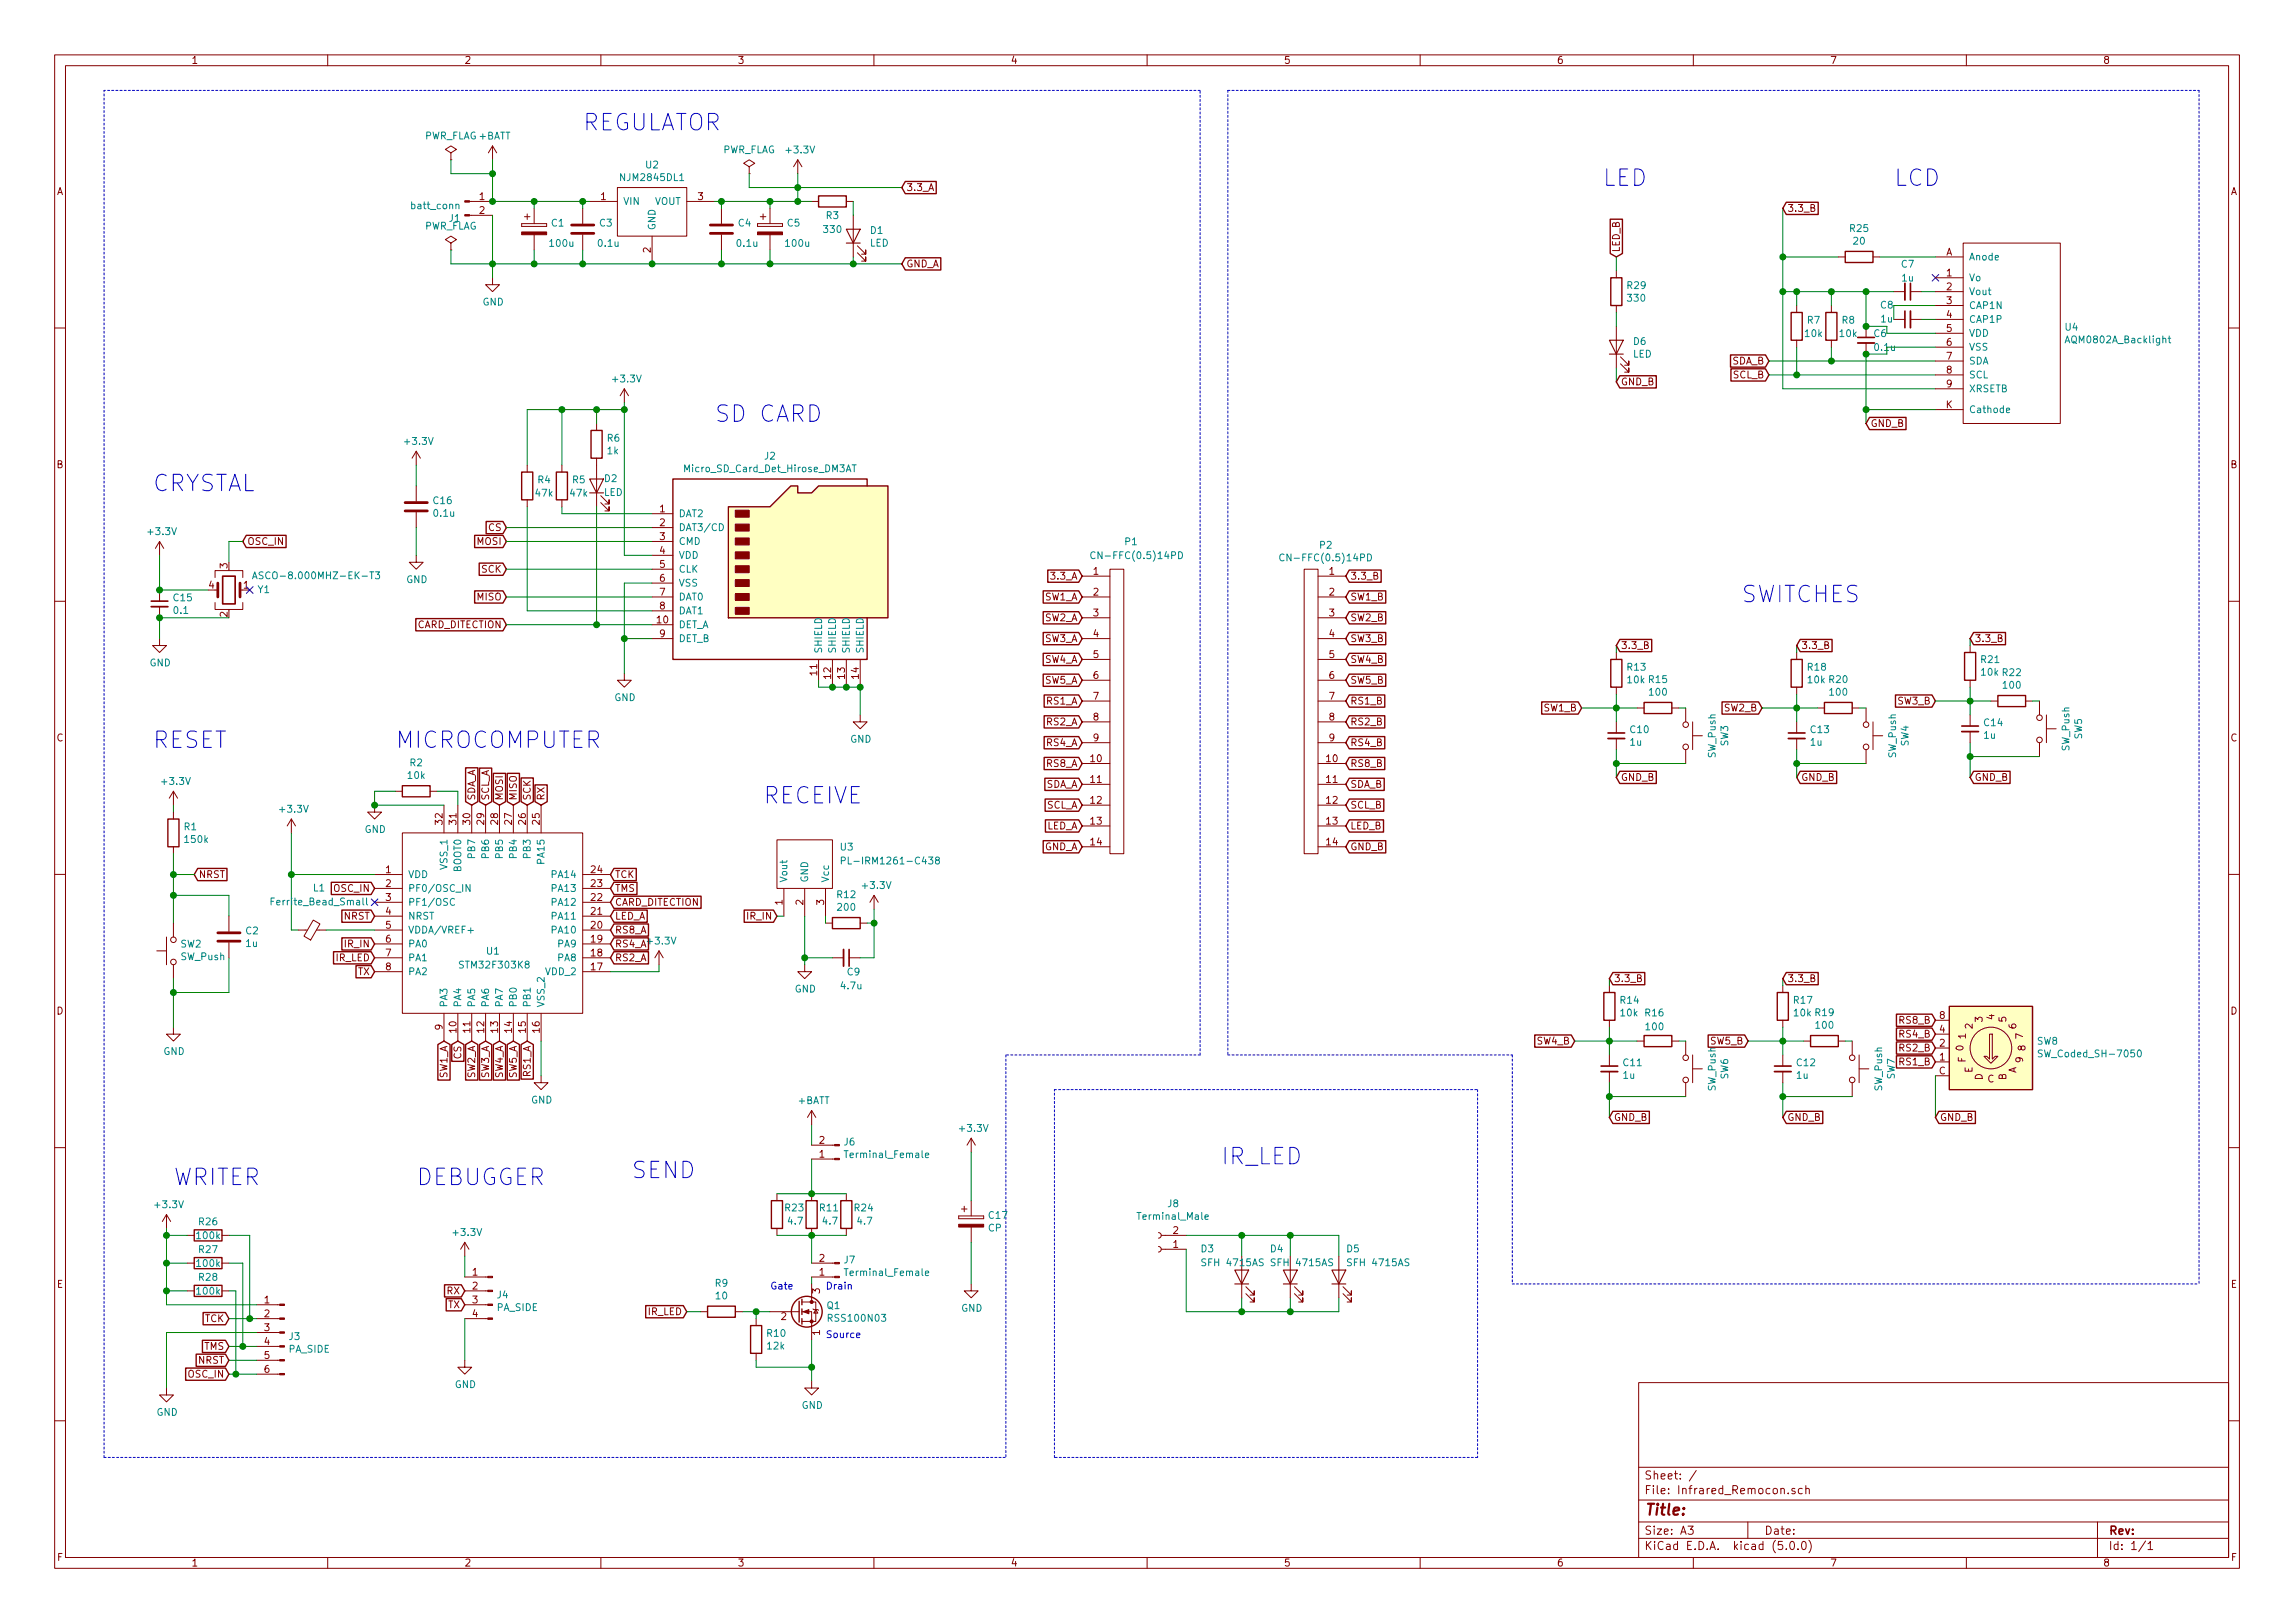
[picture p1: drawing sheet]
<svg xmlns="http://www.w3.org/2000/svg" width="420mm" height="297mm" viewBox="0 0 420 297" stroke-linecap="round" stroke-linejoin="round" font-family="sans-serif">
<defs><g id="words">
<g font-size="4.2" fill="#0000c2">
<text x="106.7" y="23.9">REGULATOR</text>
<text x="293.4" y="34.1">LED</text>
<text x="346.7" y="34.1">LCD</text>
<text x="130.8" y="77.3">SD CARD</text>
<text x="27.9" y="90">CRYSTAL</text>
<text x="318.8" y="110.3">SWITCHES</text>
<text x="27.9" y="136.9">RESET</text>
<text x="72.4" y="136.9">MICROCOMPUTER</text>
<text x="139.7" y="147.1">RECEIVE</text>
<text x="115.6" y="215.7">SEND</text>
<text x="223.5" y="213.1">IR_LED</text>
<text x="31.7" y="217">WRITER</text>
<text x="76.2" y="217">DEBUGGER</text>
</g>
<text font-size="2.8" fill="#840000" x="301" y="277.3">Title:</text>
<g font-size="2.1" fill="#840000">
<text x="301" y="273.5">File: Infrared_Remocon.sch</text>
<text x="301" y="270.8">Sheet: /</text>
<text x="301" y="280.9">Size: A3</text>
<text x="323" y="280.9">Date:</text>
<text x="386" y="280.9">Rev:</text>
<text x="301" y="283.7">KiCad E.D.A. kicad (5.0.0)</text>
<text x="386" y="283.7">Id: 1/1</text>
</g>
<g font-size="1.8" fill="#840000">
<text x="35" y="11.7">1</text>
<text x="85" y="11.7">2</text>
<text x="135" y="11.7">3</text>
<text x="185" y="11.7">4</text>
<text x="235" y="11.7">5</text>
<text x="285" y="11.7">6</text>
<text x="335" y="11.7">7</text>
<text x="385" y="11.7">8</text>
<text x="10.4" y="35.7">A</text>
<text x="165.9" y="35">3.3_A</text>
<text x="408.4" y="35.7">A</text>
<text x="87.8" y="36.6">1</text>
<text x="87.8" y="39.2">2</text>
<text x="110" y="36.6">1</text>
<text x="127.8" y="36.6">3</text>
<text x="327.2" y="38.8">3.3_B</text>
<text x="119.1" y="46.2" transform="rotate(-90 119.1 46.2)">2</text>
<text x="296.5" y="46.2" transform="rotate(-90 296.5 46.2)">LED_B</text>
<text x="356.2" y="46.8">A</text>
<text x="165.9" y="48.9">GND_A</text>
<text x="356.4" y="50.6">1</text>
<text x="356.4" y="53.1">2</text>
<text x="356.4" y="55.7">3</text>
<text x="356.4" y="58.2">4</text>
<text x="356.4" y="60.7">5</text>
<text x="356.4" y="63.3">6</text>
<text x="356.4" y="65.8">7</text>
<text x="296.7" y="70.5">GND_B</text>
<text x="317.1" y="66.7">SDA_B</text>
<text x="317.3" y="69.3">SCL_B</text>
<text x="356.4" y="68.4">8</text>
<text x="356.4" y="70.9">9</text>
<text x="356.2" y="74.7">K</text>
<text x="342.4" y="78.1">GND_B</text>
<text x="10.4" y="85.7">B</text>
<text x="408.4" y="85.7">B</text>
<text x="120.8" y="93.8">1</text>
<text x="45.2" y="99.7">OSC_IN</text>
<text x="87.4" y="99.7">MOSI</text>
<text x="89.5" y="97.2">CS</text>
<text x="120.8" y="96.3">2</text>
<text x="120.8" y="98.8">3</text>
<text x="120.8" y="101.4">4</text>
<text x="38.3" y="107.7">4</text>
<text x="41.7" y="104" transform="rotate(-90 41.7 104)">3</text>
<text x="44.6" y="107.7">1</text>
<text x="88.2" y="104.8">SCK</text>
<text x="120.8" y="103.9">5</text>
<text x="120.8" y="106.5">6</text>
<text x="192.6" y="106.1">3.3_A</text>
<text x="200.2" y="105.2">1</text>
<text x="243.4" y="105.2">1</text>
<text x="247.2" y="106.1">3.3_B</text>
<text x="41.7" y="112.9" transform="rotate(-90 41.7 112.9)">2</text>
<text x="87.4" y="109.9">MISO</text>
<text x="120.8" y="109">7</text>
<text x="120.8" y="111.5">8</text>
<text x="191.2" y="109.9">SW1_A</text>
<text x="191.2" y="113.7">SW2_A</text>
<text x="200.2" y="109">2</text>
<text x="200.2" y="112.8">3</text>
<text x="243.4" y="109">2</text>
<text x="243.4" y="112.8">3</text>
<text x="247.2" y="109.9">SW1_B</text>
<text x="247.2" y="113.7">SW2_B</text>
<text x="76.3" y="115">CARD_DITECTION</text>
<text x="120.3" y="114.1">10</text>
<text x="120.8" y="116.6">9</text>
<text x="191.2" y="117.5">SW3_A</text>
<text x="200.2" y="116.6">4</text>
<text x="243.4" y="116.6">4</text>
<text x="247.2" y="117.5">SW3_B</text>
<text x="296.7" y="118.8">3.3_B</text>
<text x="329.7" y="118.8">3.3_B</text>
<text x="361.5" y="117.5">3.3_B</text>
<text x="149.6" y="123.6" transform="rotate(-90 149.6 123.6)">11</text>
<text x="152.1" y="124.2" transform="rotate(-90 152.1 124.2)">12</text>
<text x="154.7" y="124.2" transform="rotate(-90 154.7 124.2)">13</text>
<text x="157.2" y="124.2" transform="rotate(-90 157.2 124.2)">14</text>
<text x="191.2" y="121.3">SW4_A</text>
<text x="191.2" y="125.1">SW5_A</text>
<text x="200.2" y="120.4">5</text>
<text x="200.2" y="124.2">6</text>
<text x="243.4" y="120.4">5</text>
<text x="243.4" y="124.2">6</text>
<text x="247.2" y="121.3">SW4_B</text>
<text x="247.2" y="125.1">SW5_B</text>
<text x="191.6" y="128.9">RS1_A</text>
<text x="200.2" y="128.1">7</text>
<text x="200.2" y="131.9">8</text>
<text x="243.4" y="128.1">7</text>
<text x="243.4" y="131.9">8</text>
<text x="247.2" y="128.9">RS1_B</text>
<text x="282.7" y="130.2">SW1_B</text>
<text x="315.7" y="130.2">SW2_B</text>
<text x="347.4" y="128.9">SW3_B</text>
<text x="10.4" y="135.7">C</text>
<text x="191.6" y="132.8">RS2_A</text>
<text x="191.6" y="136.6">RS4_A</text>
<text x="200.2" y="135.7">9</text>
<text x="243.4" y="135.7">9</text>
<text x="247.2" y="132.8">RS2_B</text>
<text x="247.2" y="136.6">RS4_B</text>
<text x="408.4" y="135.7">C</text>
<text x="191.6" y="140.4">RS8_A</text>
<text x="199.7" y="139.5">10</text>
<text x="199.7" y="143.3">11</text>
<text x="242.9" y="139.5">10</text>
<text x="242.9" y="143.3">11</text>
<text x="247.2" y="140.4">RS8_B</text>
<text x="296.7" y="142.9">GND_B</text>
<text x="329.7" y="142.9">GND_B</text>
<text x="361.5" y="142.9">GND_B</text>
<text x="87" y="146.6" transform="rotate(-90 87 146.6)">SDA_A</text>
<text x="89.5" y="146.6" transform="rotate(-90 89.5 146.6)">SCL_A</text>
<text x="92.1" y="146.6" transform="rotate(-90 92.1 146.6)">MOSI</text>
<text x="94.6" y="146.6" transform="rotate(-90 94.6 146.6)">MISO</text>
<text x="97.2" y="146.6" transform="rotate(-90 97.2 146.6)">SCK</text>
<text x="99.7" y="146.6" transform="rotate(-90 99.7 146.6)">RX</text>
<text x="191.3" y="144.2">SDA_A</text>
<text x="191.5" y="148">SCL_A</text>
<text x="199.7" y="147.1">12</text>
<text x="242.9" y="147.1">12</text>
<text x="247.2" y="144.2">SDA_B</text>
<text x="247.2" y="148">SCL_B</text>
<text x="81" y="150.9" transform="rotate(-90 81 150.9)">32</text>
<text x="83.6" y="150.9" transform="rotate(-90 83.6 150.9)">31</text>
<text x="86.1" y="150.9" transform="rotate(-90 86.1 150.9)">30</text>
<text x="88.6" y="150.9" transform="rotate(-90 88.6 150.9)">29</text>
<text x="91.2" y="150.9" transform="rotate(-90 91.2 150.9)">28</text>
<text x="93.7" y="150.9" transform="rotate(-90 93.7 150.9)">27</text>
<text x="96.3" y="150.9" transform="rotate(-90 96.3 150.9)">26</text>
<text x="98.8" y="150.9" transform="rotate(-90 98.8 150.9)">25</text>
<text x="191.1" y="155.6">GND_A</text>
<text x="191.5" y="151.8">LED_A</text>
<text x="199.7" y="150.9">13</text>
<text x="199.7" y="154.7">14</text>
<text x="242.9" y="150.9">13</text>
<text x="242.9" y="154.7">14</text>
<text x="247.2" y="151.8">LED_B</text>
<text x="247.2" y="155.6">GND_B</text>
<text x="36.3" y="160.7">NRST</text>
<text x="70.6" y="159.8">1</text>
<text x="108.3" y="159.8">24</text>
<text x="112.5" y="160.7">TCK</text>
<text x="61.2" y="163.2">OSC_IN</text>
<text x="70.6" y="162.3">2</text>
<text x="70.6" y="164.9">3</text>
<text x="70.6" y="167.4">4</text>
<text x="108.3" y="167.4">21</text>
<text x="108.3" y="164.9">22</text>
<text x="108.3" y="162.3">23</text>
<text x="112.5" y="163.2">TMS</text>
<text x="112.5" y="165.8">CARD_DITECTION</text>
<text x="143.3" y="165.6" transform="rotate(-90 143.3 165.6)">1</text>
<text x="147.1" y="165.6" transform="rotate(-90 147.1 165.6)">2</text>
<text x="150.9" y="165.6" transform="rotate(-90 150.9 165.6)">3</text>
<text x="63" y="168.3">NRST</text>
<text x="63.3" y="173.4">IR_IN</text>
<text x="70.6" y="170">5</text>
<text x="70.6" y="172.5">6</text>
<text x="108.3" y="172.5">19</text>
<text x="108.3" y="170">20</text>
<text x="112.5" y="173.4">RS4_A</text>
<text x="112.5" y="170.9">RS8_A</text>
<text x="112.5" y="168.3">LED_A</text>
<text x="136.9" y="168.3">IR_IN</text>
<text x="61.5" y="175.9">IR_LED</text>
<text x="65.5" y="178.5">TX</text>
<text x="70.6" y="175">7</text>
<text x="70.6" y="177.6">8</text>
<text x="108.3" y="177.6">17</text>
<text x="108.3" y="175">18</text>
<text x="112.5" y="175.9">RS2_A</text>
<text x="295.4" y="179.7">3.3_B</text>
<text x="327.2" y="179.7">3.3_B</text>
<text x="10.4" y="185.7">D</text>
<text x="408.4" y="185.7">D</text>
<text x="81" y="188.5" transform="rotate(-90 81 188.5)">9</text>
<text x="83.6" y="189" transform="rotate(-90 83.6 189)">10</text>
<text x="86.1" y="189" transform="rotate(-90 86.1 189)">11</text>
<text x="88.6" y="189" transform="rotate(-90 88.6 189)">12</text>
<text x="91.2" y="189" transform="rotate(-90 91.2 189)">13</text>
<text x="93.7" y="189" transform="rotate(-90 93.7 189)">14</text>
<text x="96.3" y="189" transform="rotate(-90 96.3 189)">15</text>
<text x="98.8" y="189" transform="rotate(-90 98.8 189)">16</text>
<text x="281.4" y="191.2">SW4_B</text>
<text x="313.2" y="191.2">SW5_B</text>
<text x="347.9" y="189.9">RS4_B</text>
<text x="347.9" y="187.4">RS8_B</text>
<text x="355.1" y="191.6">2</text>
<text x="355.1" y="189">4</text>
<text x="355.1" y="186.5">8</text>
<text x="359.9" y="190.1" transform="rotate(-90 359.9 190.1)">1</text>
<text x="361.1" y="188.3" transform="rotate(-90 361.1 188.3)">2</text>
<text x="363" y="187" transform="rotate(-90 363 187)">3</text>
<text x="365.1" y="186.6" transform="rotate(-90 365.1 186.6)">4</text>
<text x="367.3" y="187" transform="rotate(-90 367.3 187)">5</text>
<text x="369.1" y="188.3" transform="rotate(-90 369.1 188.3)">6</text>
<text x="370.4" y="190.1" transform="rotate(-90 370.4 190.1)">7</text>
<text x="81.9" y="197.4" transform="rotate(-90 81.9 197.4)">SW1_A</text>
<text x="84.5" y="193.8" transform="rotate(-90 84.5 193.8)">CS</text>
<text x="87" y="197.4" transform="rotate(-90 87 197.4)">SW2_A</text>
<text x="89.5" y="197.4" transform="rotate(-90 89.5 197.4)">SW3_A</text>
<text x="92.1" y="197.4" transform="rotate(-90 92.1 197.4)">SW4_A</text>
<text x="94.6" y="197.4" transform="rotate(-90 94.6 197.4)">SW5_A</text>
<text x="97.2" y="197" transform="rotate(-90 97.2 197)">RS1_A</text>
<text x="347.9" y="195">RS1_B</text>
<text x="347.9" y="192.4">RS2_B</text>
<text x="355" y="196.6">C</text>
<text x="355.1" y="194.1">1</text>
<text x="359.9" y="194.5" transform="rotate(-90 359.9 194.5)">F 0</text>
<text x="361.1" y="196.4" transform="rotate(-90 361.1 196.4)">E</text>
<text x="363" y="197.7" transform="rotate(-90 363 197.7)">D</text>
<text x="367.3" y="197.7" transform="rotate(-90 367.3 197.7)">B</text>
<text x="369.1" y="196.5" transform="rotate(-90 369.1 196.5)">A</text>
<text x="370.4" y="194.4" transform="rotate(-90 370.4 194.4)">9</text>
<text x="370.8" y="192.3" transform="rotate(-90 370.8 192.3)">8</text>
<text x="363.9" y="198.1">C</text>
<text x="150" y="209.3">2</text>
<text x="295.4" y="205.1">GND_B</text>
<text x="327.2" y="205.1">GND_B</text>
<text x="355.1" y="205.1">GND_B</text>
<text x="150" y="211.9">1</text>
<text x="214.8" y="225.8">2</text>
<text x="86.5" y="233.5">1</text>
<text x="150" y="233.5">1</text>
<text x="150" y="230.9">2</text>
<text x="214.8" y="228.4">1</text>
<text x="10.4" y="235.7">E</text>
<text x="48.4" y="238.5">1</text>
<text x="81.8" y="236.9">RX</text>
<text x="82" y="239.4">TX</text>
<text x="86.5" y="236">2</text>
<text x="86.5" y="238.5">3</text>
<text x="150.1" y="236.7" transform="rotate(-90 150.1 236.7)">3</text>
<text x="408.4" y="235.7">E</text>
<text x="37.5" y="242">TCK</text>
<text x="48.4" y="241.1">2</text>
<text x="48.4" y="243.6">3</text>
<text x="86.5" y="241.1">4</text>
<text x="118.6" y="240.7">IR_LED</text>
<text x="143" y="241.6">2</text>
<text x="150.1" y="244.4" transform="rotate(-90 150.1 244.4)">1</text>
<text x="36.3" y="249.6">NRST</text>
<text x="37.4" y="247.1">TMS</text>
<text x="48.4" y="246.2">4</text>
<text x="48.4" y="248.7">5</text>
<text x="48.4" y="251.2">6</text>
<text x="34.5" y="252.1">OSC_IN</text>
<text x="10.5" y="285.7">F</text>
<text x="35" y="286.7">1</text>
<text x="85" y="286.7">2</text>
<text x="135" y="286.7">3</text>
<text x="185" y="286.7">4</text>
<text x="235" y="286.7">5</text>
<text x="285" y="286.7">6</text>
<text x="335" y="286.7">7</text>
<text x="385" y="286.7">8</text>
<text x="408.5" y="285.7">F</text>
</g>
<g font-size="1.8" fill="#008484">
<text x="77.6" y="25.5">PWR_FLAG +BATT</text>
<text x="132.2" y="28.1">PWR_FLAG</text>
<text x="144.1" y="28.1">+3.3V</text>
<text x="113.9" y="33.1">NJM2845DL1</text>
<text x="118.3" y="30.8">U2</text>
<text x="75.5" y="38.3">batt_conn</text>
<text x="82.3" y="40.6">J1</text>
<text x="101" y="41.5">C1</text>
<text x="109.8" y="41.5">C3</text>
<text x="114" y="37.5">VIN</text>
<text x="119.8" y="37.5">VOUT</text>
<text x="135.2" y="41.5">C4</text>
<text x="144.2" y="41.5">C5</text>
<text x="151.3" y="40.1">R3</text>
<text x="77.6" y="42">PWR_FLAG</text>
<text x="100.8" y="45.2">100u</text>
<text x="109.6" y="45.2">0.1u</text>
<text x="120" y="42.2" transform="rotate(-90 120 42.2)">GND</text>
<text x="135" y="45.2">0.1u</text>
<text x="144" y="45.2">100u</text>
<text x="150.9" y="42.6">330</text>
<text x="159.2" y="45.1">LED</text>
<text x="159.4" y="42.8">D1</text>
<text x="338.7" y="42.5">R25</text>
<text x="339.4" y="44.8">20</text>
<text x="360.4" y="47.7">Anode</text>
<text x="298" y="52.9">R29</text>
<text x="348.1" y="49">C7</text>
<text x="348.2" y="51.5">1u</text>
<text x="360.4" y="51.5">Vo</text>
<text x="88.3" y="55.9">GND</text>
<text x="298.1" y="55.2">330</text>
<text x="330.9" y="59.2">R7</text>
<text x="337.3" y="59.2">R8</text>
<text x="344.3" y="56.5">C8</text>
<text x="344.4" y="59">1u</text>
<text x="360.4" y="54">Vout</text>
<text x="360.4" y="56.6">CAP1N</text>
<text x="360.4" y="59.1">CAP1P</text>
<text x="298.9" y="65.4">LED</text>
<text x="299.1" y="63.1">D6</text>
<text x="330.5" y="61.7">10k</text>
<text x="336.9" y="61.7">10k</text>
<text x="343.1" y="61.7">C6</text>
<text x="360.4" y="61.6">VDD</text>
<text x="360.4" y="64.2">VSS</text>
<text x="378.1" y="60.5">U4</text>
<text x="378.6" y="62.8">AQM0802A_Backlight</text>
<text x="112.3" y="70">+3.3V</text>
<text x="360.4" y="66.7">SDA</text>
<text x="360.4" y="69.3">SCL</text>
<text x="360.4" y="71.8">XRSETB</text>
<text x="360.4" y="75.6">Cathode</text>
<text x="74.2" y="81.4">+3.3V</text>
<text x="111.2" y="80.8">R6</text>
<text x="111.2" y="83.1">1k</text>
<text x="98.5" y="88.5">R4</text>
<text x="104.9" y="88.5">R5</text>
<text x="110.7" y="88.2">D2</text>
<text x="125.7" y="86.4">Micro_SD_Card_Det_Hirose_DM3AT</text>
<text x="140" y="84.1">J2</text>
<text x="79.4" y="92.3">C16</text>
<text x="79.5" y="94.6">0.1u</text>
<text x="98.1" y="90.9">47k</text>
<text x="104.5" y="90.9">47k</text>
<text x="110.5" y="90.8">LED</text>
<text x="124.2" y="94.7">DAT2</text>
<text x="27.3" y="97.9">+3.3V</text>
<text x="124.2" y="97.2">DAT3/CD</text>
<text x="124.2" y="99.7">CMD</text>
<text x="206" y="99.8">P1</text>
<text x="241.7" y="100.4">P2</text>
<text x="48.1" y="106">ASCO-8.000MHZ-EK-T3</text>
<text x="74.4" y="106.7">GND</text>
<text x="124.2" y="102.3">VDD</text>
<text x="124.2" y="104.8">CLK</text>
<text x="124.2" y="107.4">VSS</text>
<text x="200.8" y="102.3">CN-FFC(0.5)14PD</text>
<text x="235.4" y="102.7">CN-FFC(0.5)14PD</text>
<text x="31.8" y="110">C15</text>
<text x="31.9" y="112.4">0.1</text>
<text x="47.2" y="108.5">Y1</text>
<text x="124.2" y="109.9">DAT0</text>
<text x="124.2" y="112.4">DAT1</text>
<text x="124.2" y="115">DET_A</text>
<text x="124.2" y="117.5">DET_B</text>
<text x="150.5" y="119.7" transform="rotate(-90 150.5 119.7)">SHIELD</text>
<text x="153" y="119.7" transform="rotate(-90 153 119.7)">SHIELD</text>
<text x="155.6" y="119.7" transform="rotate(-90 155.6 119.7)">SHIELD</text>
<text x="158.1" y="119.7" transform="rotate(-90 158.1 119.7)">SHIELD</text>
<text x="27.4" y="122">GND</text>
<text x="298" y="122.7">R13</text>
<text x="298" y="125.1">10k R15</text>
<text x="331" y="122.7">R18</text>
<text x="331" y="125.1">10k R20</text>
<text x="362.7" y="121.3">R21</text>
<text x="362.8" y="123.7">10k R22</text>
<text x="112.5" y="128.3">GND</text>
<text x="302.1" y="127.3">100</text>
<text x="335.1" y="127.3">100</text>
<text x="366.8" y="126">100</text>
<text x="155.7" y="135.9">GND</text>
<text x="298.5" y="136.5">1u</text>
<text x="298.5" y="134.2">C10</text>
<text x="316.4" y="136.6" transform="rotate(-90 316.4 136.6)">SW3</text>
<text x="331.5" y="136.5">1u</text>
<text x="331.5" y="134.2">C13</text>
<text x="349.4" y="136.6" transform="rotate(-90 349.4 136.6)">SW4</text>
<text x="363.2" y="135.2">1u</text>
<text x="363.3" y="132.9">C14</text>
<text x="378.9" y="137.5" transform="rotate(-90 378.9 137.5)">SW_Push</text>
<text x="381.2" y="135.3" transform="rotate(-90 381.2 135.3)">SW5</text>
<text x="29.8" y="143.6">+3.3V</text>
<text x="74.7" y="142.6">10k</text>
<text x="75.1" y="140.2">R2</text>
<text x="314.1" y="138.7" transform="rotate(-90 314.1 138.7)">SW_Push</text>
<text x="347.1" y="138.7" transform="rotate(-90 347.1 138.7)">SW_Push</text>
<text x="51.4" y="148.7">+3.3V</text>
<text x="33.7" y="152">R1</text>
<text x="34" y="154.3">150k</text>
<text x="66.8" y="152.4">GND</text>
<text x="153.9" y="155.7">U3</text>
<text x="74.7" y="160.7">VDD</text>
<text x="81.9" y="159" transform="rotate(-90 81.9 159)">VSS_1</text>
<text x="84.5" y="159.5" transform="rotate(-90 84.5 159.5)">BOOT0</text>
<text x="87" y="156.9" transform="rotate(-90 87 156.9)">PB7</text>
<text x="89.5" y="156.9" transform="rotate(-90 89.5 156.9)">PB6</text>
<text x="92.1" y="156.9" transform="rotate(-90 92.1 156.9)">PB5</text>
<text x="94.6" y="156.9" transform="rotate(-90 94.6 156.9)">PB4</text>
<text x="97.2" y="156.9" transform="rotate(-90 97.2 156.9)">PB3</text>
<text x="99.7" y="157.9" transform="rotate(-90 99.7 157.9)">PA15</text>
<text x="101.2" y="160.7">PA14</text>
<text x="144.1" y="161.6" transform="rotate(-90 144.1 161.6)">Vout</text>
<text x="148" y="161.6" transform="rotate(-90 148 161.6)">GND</text>
<text x="151.8" y="161.6" transform="rotate(-90 151.8 161.6)">Vcc</text>
<text x="155.6" y="158.2">PL-IRM1261-C438</text>
<text x="50.2" y="165.7">Ferrite_Bead_Small</text>
<text x="57.4" y="163.2">L1</text>
<text x="74.7" y="163.2">PF0/OSC_IN</text>
<text x="74.7" y="165.8">PF1/OSC</text>
<text x="101.2" y="165.8">PA12</text>
<text x="101.2" y="163.2">PA13</text>
<text x="153.3" y="164.4">R12</text>
<text x="153.5" y="166.7">200</text>
<text x="158.1" y="162.7">+3.3V</text>
<text x="33.1" y="173.4">SW2</text>
<text x="45" y="171">C2</text>
<text x="45.1" y="173.3">1u</text>
<text x="74.7" y="168.3">NRST</text>
<text x="74.7" y="170.9">VDDA/VREF+</text>
<text x="74.7" y="173.4">PA0</text>
<text x="101.2" y="170.9">PA10</text>
<text x="101.2" y="168.3">PA11</text>
<text x="102.2" y="173.4">PA9</text>
<text x="118.7" y="172.9">+3.3V</text>
<text x="33.1" y="175.7">SW_Push</text>
<text x="74.7" y="175.9">PA1</text>
<text x="74.7" y="178.5">PA2</text>
<text x="84.5" y="177.3">STM32F303K8</text>
<text x="89.1" y="174.7">U1</text>
<text x="100" y="178.5">VDD_2</text>
<text x="102.2" y="175.9">PA8</text>
<text x="155.1" y="178.5">C9</text>
<text x="81.9" y="184.4" transform="rotate(-90 81.9 184.4)">PA3</text>
<text x="84.5" y="184.4" transform="rotate(-90 84.5 184.4)">PA4</text>
<text x="87" y="184.4" transform="rotate(-90 87 184.4)">PA5</text>
<text x="89.5" y="184.4" transform="rotate(-90 89.5 184.4)">PA6</text>
<text x="92.1" y="184.4" transform="rotate(-90 92.1 184.4)">PA7</text>
<text x="94.6" y="184.4" transform="rotate(-90 94.6 184.4)">PB0</text>
<text x="97.2" y="184.4" transform="rotate(-90 97.2 184.4)">PB1</text>
<text x="99.7" y="184.4" transform="rotate(-90 99.7 184.4)">VSS_2</text>
<text x="145.5" y="181.6">GND</text>
<text x="154.1" y="181.1">4.7u</text>
<text x="296.7" y="183.7">R14</text>
<text x="328.4" y="183.7">R17</text>
<text x="296.7" y="186">10k</text>
<text x="301.2" y="186">R16</text>
<text x="301.4" y="188.6">100</text>
<text x="328.5" y="186">10k R19</text>
<text x="332.5" y="188.3">100</text>
<text x="372.9" y="191.2">SW8</text>
<text x="29.9" y="193.1">GND</text>
<text x="297.2" y="197.4">1u</text>
<text x="297.3" y="195.1">C11</text>
<text x="316.4" y="197.5" transform="rotate(-90 316.4 197.5)">SW6</text>
<text x="329" y="197.4">1u</text>
<text x="329" y="195.1">C12</text>
<text x="346.9" y="197.5" transform="rotate(-90 346.9 197.5)">SW7</text>
<text x="374" y="193.5">SW_Coded_SH-7050</text>
<text x="97.2" y="202">GND</text>
<text x="146.1" y="202.1">+BATT</text>
<text x="314.1" y="199.7" transform="rotate(-90 314.1 199.7)">SW_Push</text>
<text x="344.6" y="199.7" transform="rotate(-90 344.6 199.7)">SW_Push</text>
<text x="154.6" y="209.6">J6</text>
<text x="175.8" y="207.1">+3.3V</text>
<text x="155.1" y="211.9">Terminal_Female</text>
<text x="28.5" y="221.1">+3.3V</text>
<text x="143.8" y="221.7">R23</text>
<text x="150.1" y="221.7">R11</text>
<text x="156.5" y="221.7">R24</text>
<text x="213.8" y="220.9">J8</text>
<text x="36.1" y="226.8">100k</text>
<text x="36.5" y="224.2">R26</text>
<text x="83.1" y="226.2">+3.3V</text>
<text x="144.4" y="224.1">4.7</text>
<text x="150.7" y="224.1">4.7</text>
<text x="157.1" y="224.1">4.7</text>
<text x="180.9" y="225.4">CP</text>
<text x="181.1" y="223.1">C17</text>
<text x="208.6" y="223.3">Terminal_Male</text>
<text x="36.1" y="231.9">100k</text>
<text x="36.5" y="229.3">R27</text>
<text x="154.6" y="231.2">J7</text>
<text x="155.1" y="233.5">Terminal_Female</text>
<text x="219.9" y="229.2">D3</text>
<text x="220.4" y="231.7">SFH 4715AS</text>
<text x="232.6" y="229.2">D4</text>
<text x="233.1" y="231.7">SFH 4715AS</text>
<text x="246.6" y="229.2">D5</text>
<text x="247.1" y="231.7">SFH 4715AS</text>
<text x="36.1" y="236.9">100k</text>
<text x="36.5" y="234.4">R28</text>
<text x="90.9" y="239.9">PA_SIDE</text>
<text x="91.1" y="237.6">J4</text>
<text x="131" y="235.5">R9</text>
<text x="131.1" y="237.8">10</text>
<text x="151.4" y="239.6">Q1</text>
<text x="53" y="245.2">J3</text>
<text x="140.5" y="244.7">R10</text>
<text x="152" y="241.9">RSS100N03</text>
<text x="176" y="240.1">GND</text>
<text x="52.8" y="247.6">PA_SIDE</text>
<text x="140.5" y="247">12k</text>
<text x="83.3" y="254">GND</text>
<text x="146.8" y="257.8">GND</text>
<text x="28.7" y="259.1">GND</text>
</g>
<text font-size="1.8" fill="#008400" x="343.3" y="64.2">0.1u</text>
<g font-size="1.8" fill="#0000c2">
<text x="141" y="236">Gate</text>
<text x="151.1" y="236">Drain</text>
<text x="151.1" y="244.9">Source</text>
</g>
</g></defs>
<g fill="none" stroke="#840000" stroke-width=".18">
<path d="M10 10h400v277h-400zM12 12h396v273.1h-396zM60 10v2M110 10v2M160 10v2M210 10v2M260 10v2M310 10v2M360 10v2M82.5 28l1.1-.7-1.1-.6-1 .6 1 .7v1.2M82.5 29.2h.1M86 36.9h4.2"/>
<path d="M86 39.4h4.2M90.2 26.7l-.8 1.3M90.2 26.7v2.5M90.2 26.7l.7 1.3M96 39.7h1M96.5 39.2v1M97.8 38.1v2.8M106.7 38.1v2.8M107.9 36.9h5.1M113 34.3h12.7v8.9h-12.7zM125.7 36.9h5.1M132.1 38.1v2.8"/>
<path d="M137.2 30.5l1-.6-1-.7-1.1 .7 1.1 .6v1.3M137.2 31.8h.1M139.2 39.7h1M139.7 39.2v1M141 38.1v2.8M146 29.2l-.7 1.3M146 29.2v2.6M146 29.2l.8 1.3M148.6 36.9h1.3M154.9 36.9h1.3M156.2 39.4v7.6M82.5 44.5l1.1-.6-1.1-.7-1 .7 1 .6v1.3"/>
<path d="M82.5 45.8h.1M90.2 50.8v1.3h1.2l-1.2 1.3-1.3-1.3h1.3M95.5 40.9v.5zM95.5 41.4h4.6zM95.5 40.9h4.6zM97.8 43v2.8M100.1 40.9v.5zM106.7 43v2.8M119.4 43.2v5.1M132.1 43v2.8M138.7 40.9v.5zM138.7 41.4h4.6z"/>
<path d="M138.7 40.9h4.6zM141 43v2.8M143.3 40.9v.5zM157 46.3l1.5 1.5v-.8v.8h-.8M157 45l1.5 1.5v-.7v.7h-.8M295.9 49.6v1.2M295.9 55.9v1.3M295.9 59.7v7.6M328.9 55.9v1.3M335.3 55.9v1.3M336.5 47h1.3M341.6 59.7v2.1"/>
<path d="M342.9 47h1.3M346.7 53.4h2M346.7 58.5h2M349.8 53.4h2M349.8 58.5h2M354.3 53.4h5.1M354.3 58.5h5.1M354.3 50.8h5.1M354.3 55.9h5.1M354.3 47h5.1M359.4 44.5h17.8v33h-17.8zM10 60h2"/>
<path d="M109.2 77.5v1.3M114.3 71.2l-.8 1.2M114.3 71.2v2.5M114.3 71.2l.8 1.2M296.7 66.6l1.5 1.5v-.8v.8h-.8M296.7 65.3l1.5 1.5v-.7v.7h-.8M328.9 62.3v1.2M335.3 62.3v1.2M341.6 62.8v2M354.3 61h5.1M354.3 63.5h5.1M354.3 66.1h5.1"/>
<path d="M354.3 68.6h5.1M354.3 71.2h5.1M354.3 75h5.1M408 60h2M29.2 99.1l-.8 1.3M29.2 99.1v2.5M29.2 99.1l.8 1.3M76.2 82.6l-.8 1.3M76.2 82.6v2.5M76.2 88.9v2.8M76.2 93.8v2.8M76.2 82.6l.8 1.3"/>
<path d="M96.5 85.1v1.3M96.5 91.5v1.2M102.9 85.1v1.3M102.9 91.5v1.2M109.2 83.9v8.8M110 92l1.5 1.5v-.8v.8h-.8M110 90.7l1.5 1.5v-.7v.7h-.8M119.4 94h3.8M119.4 96.6h3.8M119.4 99.1h3.8M10 110h2M29.2 116.9v1.2h1.3l-1.3 1.3-1.3-1.3h1.3"/>
<path d="M29.2 108v2M29.2 111v2.1M39.4 105.7v-1.3h5v1.3M39.4 110.3v1.2h5v-1.2M39.4 108h.5M43.9 108h.5M76.2 101.6v1.3h1.3l-1.3 1.3-1.3-1.3h1.3M119.4 114.3h3.8M119.4 101.6h3.8M119.4 104.2h3.8M119.4 106.7h3.8M119.4 109.3h3.8"/>
<path d="M119.4 111.8h3.8M119.4 116.9h3.8M198.1 109.3h5.1M198.1 116.9h5.1M198.1 105.4h5.1M198.1 113.1h5.1M203.2 104.2h2.5v52h-2.5zM238.8 104.2h2.5v52h-2.5zM241.3 109.3h5.1M241.3 116.9h5.1M241.3 105.4h5.1M241.3 113.1h5.1"/>
<path d="M295.9 119.4v1.3M328.9 119.4v1.3M360.7 118.1v1.3M408 110h2M114.3 123.2v1.3h1.3l-1.3 1.3-1.3-1.3h1.3M149.9 120.7v3.8M152.4 120.7v5.1M154.9 120.7v5.1M157.5 130.8v1.3h1.2l-1.2 1.3-1.3-1.3h1.3M157.5 120.7v5.1M198.1 128.3h5.1M198.1 139.7h5.1"/>
<path d="M198.1 120.7h5.1M198.1 124.5h5.1M198.1 132.1h5.1M198.1 135.9h5.1M241.3 128.3h5.1M241.3 139.7h5.1M241.3 120.7h5.1M241.3 124.5h5.1M241.3 132.1h5.1M241.3 135.9h5.1M295.9 125.8v1.2M295.9 132.1v2"/>
<path d="M295.9 135.2v2M299.7 129.6h1.3M306.1 129.6h1.2M308.6 129.6v2.5M308.6 137.2v2.5M309.9 134.7h1.8M309.9 132.1v5.1M328.9 125.8v1.2M328.9 132.1v2M328.9 135.2v2M332.7 129.6h1.3M339.1 129.6h1.3"/>
<path d="M341.6 129.6v2.5M341.6 137.2v2.5M342.9 134.7h1.8M342.9 132.1v5.1M360.7 124.5v1.3M360.7 130.8v2.1M360.7 133.9v2M364.5 128.3h1.3M370.8 128.3h1.3M373.4 128.3v2.5M373.4 135.9v2.6M374.6 133.4h1.8"/>
<path d="M374.6 130.8v5.1M31.7 144.8v2.6M31.7 148.6v1.3M31.7 155v1.2M31.7 144.8l-.7 1.3M31.7 144.8l.8 1.3M53.3 149.9l-.7 1.3M53.3 149.9v2.5M53.3 149.9l.8 1.3M68.6 147.4v1.2h1.2l-1.2 1.3-1.3-1.3h1.3M72.4 144.8h1.3M73.7 152.4h33v33.1h-33z"/>
<path d="M78.7 144.8h1.3M81.3 147.4v5M83.8 147.4v5M86.4 147.4v5M88.9 147.4v5M91.4 147.4v5M94 147.4v5M96.5 147.4v5M99.1 147.4v5M142.2 153.7h10.2v8.9h-10.2zM198.1 143.5h5.1M198.1 147.4h5.1"/>
<path d="M198.1 151.2h5.1M198.1 155h5.1M241.3 143.5h5.1M241.3 147.4h5.1M241.3 151.2h5.1M241.3 155h5.1M10 160h2M28.7 174h1.8M30.5 171.5v5.1M31.7 168.9v2.6M31.7 176.6v2.5M41.9 167.7v2.8"/>
<path d="M41.9 172.5v2.8M54.6 170.2h1.7M57.4 168.4l1.2 .7-1.7 2.9-1.2-.7zM57.9 170.2h1.8M68.6 160.1h5.1M68.6 177.8h5.1M68.6 175.3h5.1M68.6 172.8h5.1M68.6 162.6h5.1M68.6 170.2h5.1M68.6 167.7h5.1M68.6 165.1h5.1"/>
<path d="M106.7 160.1h5.1M106.7 177.8h5.1M106.7 175.3h5.1M106.7 172.8h5.1M106.7 162.6h5.1M106.7 170.2h5.1M106.7 167.7h5.1M106.7 165.1h5.1M120.6 174l-.7 1.3M120.6 174v2.6M120.6 174l.8 1.3M143.5 162.6v5.1"/>
<path d="M147.3 176.6v1.2h1.3l-1.3 1.3-1.3-1.3h1.3M147.3 162.6v5.1M151.1 162.6v5.1M151.1 168.9h1.3M152.4 175.3h2M155.4 175.3h2.1M157.5 168.9h1.2M160 163.9v2.5M160 163.9l-.7 1.2M160 163.9l.8 1.2M408 160h2M31.7 188v1.3h1.3l-1.3 1.2-1.2-1.2h1.2"/>
<path d="M81.3 185.5v5M83.8 185.5v5M86.4 185.5v5M88.9 185.5v5M91.4 185.5v5M94 185.5v5M96.5 185.5v5M99.1 196.9v1.3h1.2l-1.2 1.2-1.3-1.2h1.3M99.1 185.5v5M294.6 180.4v1.2M294.6 186.7v1.3M294.6 193.1v2"/>
<path d="M294.6 196.1v2.1M299.7 190.5h1.3M306.1 190.5h1.2M308.6 190.5v2.6M308.6 198.2v2.5M309.9 193.1v5.1M309.9 195.6h1.8M326.4 180.4v1.2M326.4 186.7v1.3M326.4 193.1v2M326.4 196.1v2.1M330.2 190.5h1.3"/>
<path d="M336.5 190.5h1.3M339.1 190.5v2.6M339.1 198.2v2.5M340.4 195.6h1.7M340.4 193.1v5.1M354.3 194.3h2.6M354.3 191.8h2.6M354.3 189.3h2.6M354.3 186.7h2.6M354.3 196.9h2.6M364.2 189.3h.5v4.5l.6-.5h.5l-1.3 1.3-1.3-1.3h.5l.5 .5zM10 210h2"/>
<path d="M142.2 218.5v1.2M148.6 203.2v2.6M148.6 218.5v1.2M148.6 203.2l-.8 1.3M148.6 203.2l.8 1.3M148.6 209.6h4.2M148.6 212.1h4.2M154.9 218.5v1.2M177.8 208.3v2.6M177.8 219.7v2.8M177.8 208.3l-.8 1.3M177.8 208.3l.8 1.3"/>
<path d="M408 210h2M30.5 222.3v2.5M30.5 222.3l-.8 1.3M30.5 222.3l.7 1.3M34.3 236.3h1.3M34.3 231.2h1.3M34.3 226.1h1.3M40.6 236.3h1.3M40.6 231.2h1.3M40.6 226.1h1.3M47 238.8h4.2M85.1 238.8h4.2"/>
<path d="M85.1 236.3h4.2M85.1 233.7h4.2M85.1 227.4l-.8 1.2M85.1 227.4v2.5M85.1 227.4l.8 1.2M142.2 224.8v1.3M146.8 238.3h1.8M148.6 238.3h.8v3.5h-2.6M148.6 233.7h4.2M148.6 224.8v1.3M148.6 235v3.3M148.6 231.2h4.2"/>
<path d="M148.8 239.6l.2 .1h.7l.2 .1M149.4 239.7l.3 .6h-.7zM154.9 224.8v1.3M175.5 222.5v.5zM175.5 223h4.6zM175.5 222.5h4.6zM176 221.3h1M176.5 220.8v1M177.8 235v1.3h1.3l-1.3 1.2-1.3-1.2h1.3M177.8 224.6v2.8M180.1 222.5v.5zM212.1 225.6l.3 .1 .2 .3-.1 .4-.4 .2"/>
<path d="M212.1 228.1l.3 .2 .2 .2-.1 .5-.4 .1M212.6 226.1h4.6M212.6 228.6h4.6M227.3 229.9v7.6M228.1 236.8l1.5 1.5v-.8v.8h-.7M228.1 235.5l1.5 1.5v-.7v.7h-.7M236.2 229.9v7.6M237 236.8l1.5 1.5v-.8v.8h-.8M237 235.5l1.5 1.5v-.7v.7h-.8M245.1 229.9v7.6M245.9 236.8l1.5 1.5v-.8v.8h-.8M245.9 235.5l1.5 1.5v-.7v.7h-.8"/>
<path d="M30.5 254v1.3h1.2l-1.2 1.3-1.3-1.3h1.3M47 251.5h4.2M47 249h4.2M47 246.4h4.2M47 243.9h4.2M47 241.3h4.2M85.1 249v1.2h1.3l-1.3 1.3-1.3-1.3h1.3M85.1 241.3h4.2M128.3 240.1h1.2M134.6 240.1h1.3M138.4 241.3v1.3M138.4 247.7v1.3"/>
<path d="M141 240.1h5M146.1 240.1h.2M146.8 240.1h1.8v5M148.6 252.8v1.2h1.3l-1.3 1.3-1.3-1.3h1.3M300 253h108v32.1h-108zM10 260h2M300 278.5h108M300 274.5h108M300 268.5h108M309 279.3h1l-.5 .6 .4 .1v.7l-.2 .1-.7-.1M310.5 269.1l-1.2 2M320 278.5v3"/>
<path d="M327.4 273.3v.1M328.6 272.5l-.4-.1-.2 .2 .1 .2 .5 .2v.3h-.6M329.9 272.5l-.4-.1-.3 .3 .1 .6 .2 .1 .4-.1M330.6 272.5l.2-.1 .4 .1v.9M330.6 271.9v1.5M384 278.5v6.6M408 260h2M60 285.1v1.9M110 285.1v1.9M160 285.1v1.9M210 285.1v1.9M260 285.1v1.9"/>
<path d="M300 281.5h108M310 285.1v1.9M327 283.5v.1M327.8 282.3l.2-.2a.86 .86 0 0 1 .2 1.5 .79 .79 0 0 1-.4-1.3zM329.2 283.5v.1M329.9 282.3l.4-.2a.94 .94 0 0 1 0 1.5 .82 .82 0 0 1-.4-1.3zM331.2 281.9a1.71 1.71 0 0 1 0 2.3M360 285.1v1.9M392.8 282l-1.3 2M393.2 282.5l.5-.4v1.5M393.2 283.6h.9"/>
<circle cx="308.6" cy="136.7" r=".51"/>
<circle cx="308.6" cy="132.6" r=".51"/>
<circle cx="341.6" cy="132.6" r=".51"/>
<circle cx="341.6" cy="136.7" r=".51"/>
<circle cx="373.4" cy="131.4" r=".51"/>
<circle cx="373.4" cy="135.4" r=".51"/>
<circle cx="31.8" cy="172" r=".51"/>
<circle cx="31.8" cy="176.1" r=".51"/>
<circle cx="308.6" cy="197.6" r=".51"/>
<circle cx="308.6" cy="193.6" r=".51"/>
<circle cx="339.1" cy="197.6" r=".51"/>
<circle cx="339.1" cy="193.6" r=".51"/>
<circle cx="364.5" cy="191.8" r="3.8"/>
</g>
<g fill="none" stroke="#008484" stroke-width=".18">
<path d="M83.5 37.5l.1-.1h.3l.1 .8M124.4 33.1h.8M367.3 75.1l.6-.1v-.3h-.4l-.2 .2 .1 .6h.5M396 62l.1-.1 .3 .1 .1 .7M396.9 61.9h.5M397.1 61.5v1.1l.3 .1M131.7 95.8a.64 .64 0 0 1 .7 .7 .64 .64 0 0 1-.7 .6zM154.9 86.3l.4-1.2 .5 1.2M156 85.1h.7M156.4 85.1v1.2M46.2 105.9l.4-1.2 .5 1.2M46.4 105.6h.5"/>
<path d="M48.2 104.7h-.5l-.3 .2 .1 .3 .6 .2v.4l-.2 .1h-.5M67.7 104.7h.7M68.7 104.7h.8l-.4 .4 .3 .2v.5l-.1 .1-.6-.1M200.5 101.1a.51 .51 0 0 0-.7 0 .51 .51 0 0 0-.1 .6l.2 .5 .6-.1M215.8 101a.64 .64 0 0 1 .7 .6 .64 .64 0 0 1-.7 .6zM235.1 101.5a.51 .51 0 0 0-.7 0 .51 .51 0 0 0-.1 .6l.2 .5 .6-.1M250.4 101.4a.64 .64 0 0 1 .7 .6 .64 .64 0 0 1-.7 .7zM154 157.5h.6l.2-.2-.1-.3-.7-.1v1.2M171.5 157.4l-.2-.1v-.3l.5-.1 .1 .1v.3l-.5 .2-.1 .1v.3l.2 .2h.3l.2-.2-.1-.4-.1-.1M49.6 165h.5M50.2 164.3h-.6v1.3M66.4 164.3v1.1l.2 .2"/>
<path d="M67.1 164.3v1.1l.2 .2M83.2 164.6a.6 .6 0 0 0-.8 .4 .6 .6 0 0 0 .6 .7l.2-.1M85.7 170.3h1M86.1 161.9v1.3l-.8-1.3v1.3M373.9 192.2h-.5l-.2 .1v.3l.6 .3 .1 .3-.3 .2h-.4M391.4 192.3l.2-.1a.67 .67 0 0 1 .4 .6 .67 .67 0 0 1-.4 .6l-.3-.5zM154.5 210.6h.8M169.4 211.4l.6-.1v-.2l-.4-.1-.2 .2 .1 .6h.5M154.5 232.2h.8M169.4 233l.6-.1v-.2l-.4-.1-.2 .2 .1 .6h.5M220.6 222.7l.6-.1v-.2l-.4-.1-.2 .2 .1 .6h.5"/>
</g>
<g fill="none" stroke="#008400" stroke-width=".18">
<path d="M82.5 29.2v2.6h7.7M90.2 29.2v7.7h17.7M90.2 39.4v11.4M97.8 36.9v1.2M106.7 36.9v1.2M130.8 36.9h17.8M132.1 36.9v1.2M137.2 31.8v2.5h27.9M141 36.9v1.2M146 31.8v5.1M156.2 36.9v2.5M326.4 38.1v33.1h27.9"/>
<path d="M82.5 45.8v2.5h82.6M97.8 45.8v2.5M106.7 45.8v2.5M132.1 45.8v2.5M141 45.8v2.5M156.2 47v1.3M295.9 47v2.6M295.9 57.2v2.5M326.4 53.4h20.3M326.4 47h10.1M328.9 53.4v2.5M335.3 53.4v2.5"/>
<path d="M341.6 53.4v6.3h3.8v1.3h8.9M344.2 47h10.1M351.8 53.4h2.5M351.8 58.5h2.5M354.3 55.9h-7.6v2.6M102.9 75v10.1M109.2 75v2.5M114.3 75h-17.8v10.1M114.3 73.7v27.9h5.1M295.9 67.3v2.6M323.8 66.1h30.5M323.8 68.6h30.5"/>
<path d="M328.9 63.5v5.1M335.3 63.5v2.6M341.6 75h12.7M345.4 64.8h-3.8v12.7M345.4 63.5h8.9M44.4 99.1h-2.5v3.8M76.2 85.1v3.8M76.2 96.6v5M92.7 96.6h26.7M92.7 99.1h26.7M96.5 92.7v19.1h22.9M102.9 92.7v1.3h16.5"/>
<path d="M109.2 92.7v21.6M29.2 101.6v6.4h8.9M41.9 113.1h-12.7v3.8M92.7 114.3h26.7M92.7 104.2h26.7M92.7 109.3h26.7M114.3 116.9h5.1M119.4 106.7h-5.1v16.5M295.9 118.1v1.3M328.9 118.1v1.3M360.7 116.9v1.2M149.9 124.5v1.3h7.6v5"/>
<path d="M289.6 129.6h10.1M295.9 127v5.1M295.9 137.2v5.1M295.9 139.7h12.7M307.3 129.6h1.3M322.6 129.6h10.1M328.9 127v5.1M328.9 137.2v5.1M328.9 139.7h12.7M340.4 129.6h1.2M354.3 128.3h10.2M360.7 125.8v5"/>
<path d="M360.7 135.9v6.4M360.7 138.5h12.7M372.1 128.3h1.3M31.7 147.4v1.2M31.7 156.2v12.7M53.3 152.4v17.8h1.3M72.4 144.8h-3.8v2.6h12.7M80 144.8h3.8v2.6M31.7 160.1h3.9M31.7 179.1v8.9M31.7 163.9h10.2v3.8M41.9 175.3v6.3h-10.2"/>
<path d="M53.3 160.1h15.3M59.7 170.2h8.9M120.6 176.6v1.2h-8.8M142.2 167.7h1.3M147.3 167.7v8.9M147.3 175.3h5.1M151.1 167.7v1.2M158.7 168.9h1.3M160 166.4v8.9h-2.5M294.6 179.1v1.3M326.4 179.1v1.3M99.1 190.5v6.4"/>
<path d="M288.3 190.5h11.4M294.6 188v5.1M294.6 198.2v6.3M307.3 190.5h1.3M320 190.5h10.2M326.4 188v5.1M326.4 198.2v6.3M337.8 190.5h1.3M354.3 196.9v7.6M142.2 218.5h12.7M148.6 205.8v3.8M148.6 212.1v6.4"/>
<path d="M177.8 210.9v8.8M294.6 200.7h14M326.4 200.7h12.7M30.5 224.8v14h16.5M30.5 226.1h3.8M30.5 231.2h3.8M30.5 236.3h3.8M41.9 226.1h3.8v15.2M41.9 231.2h2.5v15.2M41.9 236.3h1.3v15.2M85.1 229.9v3.8M142.2 226.1h12.7"/>
<path d="M148.6 226.1v5.1M148.6 233.7v1.3M177.8 227.4v7.6M217.2 228.6v11.5h27.9v-2.6M217.2 226.1h27.9v3.8M227.3 226.1v3.8M227.3 237.5v2.6M236.2 226.1v3.8M236.2 237.5v2.6M41.9 241.3h5.1M41.9 246.4h5.1M41.9 251.5h5.1"/>
<path d="M41.9 249h5.1M47 243.9h-16.5v10.1M85.1 241.3v7.7M125.7 240.1h2.6M135.9 240.1h5.1M138.4 240.1v1.2M138.4 249v1.2h10.2M148.6 245.1v7.7"/>
</g>
<path d="M104.6 42.7h4.1M104.6 41.2h4.1M130 42.7h4.1M130 41.2h4.1M74.2 93.5h4M74.2 92h4M39.9 106.7v2.6M43.9 106.7v2.6M39.9 172.2h4M39.9 170.7h4" fill="none" stroke="#840000" stroke-width=".51"/>
<g fill="#840000" stroke="#840000" stroke-width=".18">
<path d="M95.5 42.5h4.6v.5h-4.6z"/>
<path d="M138.7 42.5h4.6v.5h-4.6z"/>
<path d="M134.6 111.2h2.6v1.2h-2.6z"/>
<path d="M134.6 108.6h2.6v1.3h-2.6z"/>
<path d="M134.6 106.1h2.6v1.3h-2.6z"/>
<path d="M134.6 103.5h2.6v1.3h-2.6z"/>
<path d="M134.6 101h2.6v1.3h-2.6z"/>
<path d="M134.6 98.5h2.6v1.2h-2.6z"/>
<path d="M134.6 95.9h2.6v1.3h-2.6z"/>
<path d="M134.6 93.4h2.6v1.3h-2.6z"/>
<path d="M85.1 39.3h.9v.2h-.9z"/>
<path d="M85.1 36.7h.9v.3h-.9z"/>
<path d="M51.2 251.4h.9v.2h-.9z"/>
<path d="M51.2 248.8h.9v.3h-.9z"/>
<path d="M51.2 246.3h.9v.2h-.9z"/>
<path d="M51.2 243.7h.9v.3h-.9z"/>
<path d="M51.2 241.2h.9v.3h-.9z"/>
<path d="M51.2 238.7h.9v.2h-.9z"/>
<path d="M89.3 241.2h.9v.3h-.9z"/>
<path d="M89.3 238.7h.9v.2h-.9z"/>
<path d="M89.3 236.1h.9v.3h-.9z"/>
<path d="M89.3 233.6h.9v.2h-.9z"/>
<path d="M147.1 240.1l1-.4v.7z"/>
<path d="M152.8 209.5h.9v.2h-.9z"/>
<path d="M152.8 212h.9v.3h-.9z"/>
<path d="M152.8 231h.9v.3h-.9z"/>
<path d="M152.8 233.6h.9v.2h-.9z"/>
<path d="M175.5 224.1h4.6v.5h-4.6z"/>
<circle cx="148.6" cy="241.8" r=".28"/>
<circle cx="148.6" cy="238.3" r=".28"/>
</g>
<g fill="#008400" stroke="#008400" stroke-width=".25">
<circle cx="119.4" cy="48.3" r=".51"/>
<circle cx="132.1" cy="48.3" r=".51"/>
<circle cx="132.1" cy="36.9" r=".51"/>
<circle cx="141" cy="36.9" r=".51"/>
<circle cx="106.7" cy="48.3" r=".51"/>
<circle cx="97.8" cy="48.3" r=".51"/>
<circle cx="97.8" cy="36.9" r=".51"/>
<circle cx="106.7" cy="36.9" r=".51"/>
<circle cx="146" cy="34.3" r=".51"/>
<circle cx="53.3" cy="160.1" r=".51"/>
<circle cx="146" cy="36.9" r=".51"/>
<circle cx="141" cy="48.3" r=".51"/>
<circle cx="31.8" cy="181.6" r=".51"/>
<circle cx="31.8" cy="163.9" r=".51"/>
<circle cx="68.6" cy="147.4" r=".51"/>
<circle cx="109.2" cy="114.3" r=".51"/>
<circle cx="114.3" cy="116.9" r=".51"/>
<circle cx="152.4" cy="125.8" r=".51"/>
<circle cx="154.9" cy="125.8" r=".51"/>
<circle cx="157.5" cy="125.8" r=".51"/>
<circle cx="102.9" cy="75" r=".51"/>
<circle cx="114.3" cy="75" r=".51"/>
<circle cx="109.2" cy="75" r=".51"/>
<circle cx="341.6" cy="53.4" r=".51"/>
<circle cx="335.3" cy="53.4" r=".51"/>
<circle cx="335.3" cy="66.1" r=".51"/>
<circle cx="328.9" cy="68.6" r=".51"/>
<circle cx="328.9" cy="53.4" r=".51"/>
<circle cx="326.4" cy="53.4" r=".51"/>
<circle cx="295.9" cy="129.6" r=".51"/>
<circle cx="295.9" cy="139.7" r=".51"/>
<circle cx="328.9" cy="129.6" r=".51"/>
<circle cx="360.7" cy="128.3" r=".51"/>
<circle cx="360.7" cy="138.5" r=".51"/>
<circle cx="294.6" cy="190.5" r=".51"/>
<circle cx="294.6" cy="200.7" r=".51"/>
<circle cx="326.4" cy="190.5" r=".51"/>
<circle cx="326.4" cy="200.7" r=".51"/>
<circle cx="160" cy="168.9" r=".51"/>
<circle cx="138.4" cy="240.1" r=".51"/>
<circle cx="148.6" cy="250.2" r=".51"/>
<circle cx="29.2" cy="108" r=".51"/>
<circle cx="29.2" cy="113.1" r=".51"/>
<circle cx="341.6" cy="59.7" r=".51"/>
<circle cx="341.6" cy="64.8" r=".51"/>
<circle cx="326.4" cy="47" r=".51"/>
<circle cx="341.6" cy="75" r=".51"/>
<circle cx="31.8" cy="160.1" r=".51"/>
<circle cx="30.5" cy="226.1" r=".51"/>
<circle cx="30.5" cy="231.2" r=".51"/>
<circle cx="30.5" cy="236.3" r=".51"/>
<circle cx="43.2" cy="251.5" r=".51"/>
<circle cx="44.5" cy="246.4" r=".51"/>
<circle cx="45.7" cy="241.3" r=".51"/>
<circle cx="147.3" cy="175.3" r=".51"/>
<circle cx="227.3" cy="240.1" r=".51"/>
<circle cx="236.2" cy="240.1" r=".51"/>
<circle cx="328.9" cy="139.7" r=".51"/>
<circle cx="90.2" cy="31.8" r=".51"/>
<circle cx="90.2" cy="48.3" r=".51"/>
<circle cx="90.2" cy="36.9" r=".51"/>
<circle cx="156.2" cy="48.3" r=".51"/>
<circle cx="148.6" cy="218.5" r=".51"/>
<circle cx="148.6" cy="226.1" r=".51"/>
<circle cx="236.2" cy="226.1" r=".51"/>
<circle cx="227.3" cy="226.1" r=".51"/>
</g>
<g fill="none" stroke="#840000" stroke-width=".25">
<path d="M149.9 35.9h5v2h-5zM165.7 33.2h5.7v2.2h-5.7l-.6-1.1zM327 37h5.9v2.3h-5.9l-.6-1.2zM165.7 47.2h6.5v2.2h-6.5l-.6-1.1zM294.8 40.1h2.2v6.3l-1.1 .6-1.1-.6zM294.9 50.8h2v5.1h-2zM327.9 57.2h2v5.1h-2zM334.3 57.2h2v5.1h-2zM337.8 46h5.1v2h-5.1zM108.2 78.8h2v5.1h-2zM296.5 68.8h6.7v2.2h-6.7l-.6-1.1zM316.8 65h6.4l.6 1.1-.6 1.1h-6.4z"/>
<path d="M316.9 67.5h6.3l.6 1.1-.6 1.1h-6.3zM342.3 76.4h6.6v2.2h-6.6l-.7-1.1zM45.1 98h7.3v2.2h-7.3l-.7-1.1zM86.9 98h5.2l.6 1.1-.6 1.1h-5.2zM89 95.4h3.1l.6 1.2-.6 1.1h-3.1zM95.5 86.4h2v5.1h-2zM101.9 86.4h2v5.1h-2zM133.3 92.7h7.7l3.8-3.8h1.2v1.3h2.6l1.3-1.3h12.7v24.2h-29.3zM158.7 88.9v-1.2h-35.5v33h35.5v-7.6M76.1 113.2h16l.6 1.1-.6 1.2h-16zM86.9 108.1h5.2l.6 1.2-.6 1.1h-5.2zM87.7 103.1h4.4l.6 1.1-.6 1.1h-4.4z"/>
<path d="M191 108.1h6.5l.6 1.2-.6 1.1h-6.5zM191 111.9h6.5l.6 1.2-.6 1.1h-6.5zM191 115.8h6.5l.6 1.1-.6 1.1h-6.5zM191 119.6h6.5l.6 1.1-.6 1.1h-6.5zM191.8 104.3h5.7l.6 1.1-.6 1.2h-5.7zM247 108.1h6.7v2.3h-6.7l-.6-1.1zM247 111.9h6.7v2.3h-6.7l-.6-1.1zM247 115.8h6.7v2.2h-6.7l-.6-1.1zM247 119.6h6.7v2.2h-6.7l-.6-1.1zM247 104.3h5.9v2.3h-5.9l-.6-1.2zM296.5 117h5.9v2.3h-5.9l-.6-1.2zM329.6 117h5.8v2.3h-5.8l-.7-1.2z"/>
<path d="M359.7 119.4h2v5.1h-2zM361.3 115.8h5.9v2.2h-5.9l-.6-1.1zM191 123.4h6.5l.6 1.1-.6 1.1h-6.5zM191.2 127.2h6.3l.6 1.1-.6 1.1h-6.3zM191.2 131h6.3l.6 1.1-.6 1.1h-6.3zM191.2 134.8h6.3l.6 1.1-.6 1.1h-6.3zM191.2 138.6h6.3l.6 1.1-.6 1.2h-6.3zM247 123.4h6.7v2.2h-6.7l-.6-1.1zM247 127.2h6.5v2.2h-6.5l-.6-1.1zM247 131h6.5v2.2h-6.5l-.6-1.1zM247 134.8h6.5v2.2h-6.5l-.6-1.1zM247 138.6h6.5v2.3h-6.5l-.6-1.2z"/>
<path d="M282.2 128.5h6.7l.7 1.1-.7 1.1h-6.7zM294.9 120.7h2v5.1h-2zM301 128.6h5.1v2h-5.1zM315.3 128.5h6.6l.7 1.1-.7 1.1h-6.6zM327.9 120.7h2v5.1h-2zM334 128.6h5.1v2h-5.1zM347 127.2h6.7l.6 1.1-.6 1.1h-6.7zM365.8 127.3h5v2h-5zM30.7 149.9h2.1v5.1h-2.1zM36.2 158.9h5.4v2.3h-5.4l-.6-1.1zM73.7 143.8h5v2h-5zM85.2 140.5h2.3v6.2l-1.1 .7-1.2-.7z"/>
<path d="M87.8 140.6h2.2v6.1l-1.1 .7-1.1-.7zM90.3 141.5h2.3v5.2l-1.2 .7-1.1-.7zM92.9 141.5h2.2v5.2l-1.1 .7-1.1-.7zM95.4 142.4h2.2v4.3l-1.1 .7-1.1-.7zM97.9 143.6h2.3v3.1l-1.1 .7-1.2-.7zM112.4 158.9h4.1v2.3h-4.1l-.6-1.1zM191 153.9h6.5l.6 1.1-.6 1.1h-6.5zM191.3 142.4h6.2l.6 1.1-.6 1.2h-6.2zM191.3 146.2h6.2l.6 1.2-.6 1.1h-6.2zM191.4 150h6.1l.6 1.2-.6 1.1h-6.1zM247 142.4h6.4v2.3h-6.4l-.6-1.2zM247 146.2h6.3v2.3h-6.3l-.6-1.1z"/>
<path d="M247 150h6.3v2.3h-6.3l-.6-1.1zM247 153.9h6.7v2.2h-6.7l-.6-1.1zM296.5 141.2h6.7v2.2h-6.7l-.6-1.1zM329.6 141.2h6.6v2.2h-6.6l-.7-1.1zM361.3 141.2h6.7v2.2h-6.7l-.6-1.1zM60.7 161.5h7.2l.7 1.1-.7 1.1h-7.2zM61.1 174.2h6.8l.7 1.1-.7 1.1h-6.8zM62.6 166.6h5.3l.7 1.1-.7 1.1h-5.3zM62.6 171.6h5.3l.7 1.2-.7 1.1h-5.3zM65.2 176.7h2.7l.7 1.1-.7 1.2h-2.7zM112.4 161.5h4.2v2.2h-4.2l-.6-1.1zM112.4 174.2h6.3v2.2h-6.3l-.6-1.1z"/>
<path d="M112.4 171.6h6.3v2.3h-6.3l-.6-1.1zM112.4 169.1h6.3v2.2h-6.3l-.6-1.1zM112.4 164h15.9v2.3h-15.9l-.6-1.2zM112.4 166.6h6.1v2.2h-6.1l-.6-1.1zM136.2 166.6h5.4l.6 1.1-.6 1.1h-5.4zM152.4 167.9h5.1v2.1h-5.1zM295.3 178h5.8v2.2h-5.8l-.7-1.1zM327 178h5.9v2.2h-5.9l-.6-1.1zM80.2 191.2l1.1-.7 1.1 .7v6.5h-2.2zM82.7 191.2l1.1-.7 1.1 .7v3h-2.2zM85.2 191.2l1.2-.7 1.1 .7v6.5h-2.3zM87.8 191.2l1.1-.7 1.1 .7v6.5h-2.2z"/>
<path d="M90.3 191.2l1.1-.7 1.2 .7v6.5h-2.3zM92.9 191.2l1.1-.7 1.1 .7v6.5h-2.2zM95.4 191.2l1.1-.7 1.1 .7v6.3h-2.2zM281 189.4h6.7l.6 1.1-.6 1.2h-6.7zM293.6 181.6h2.1v5.1h-2.1zM301 189.5h5.1v2.1h-5.1zM312.7 189.4h6.7l.6 1.1-.6 1.2h-6.7zM325.4 181.6h2v5.1h-2zM331.5 189.5h5v2.1h-5zM347.2 193.2h6.5l.6 1.1-.6 1.2h-6.5zM347.2 190.7h6.5l.6 1.1-.6 1.1h-6.5zM347.2 188.1h6.5l.6 1.2-.6 1.1h-6.5z"/>
<path d="M347.2 185.6h6.5l.6 1.1-.6 1.1h-6.5zM356.9 184.2h15.2v15.2h-15.2zM141.2 219.7h2.1v5.1h-2.1zM147.6 219.7h2v5.1h-2zM153.9 219.7h2.1v5.1h-2.1zM295.3 203.4h6.7v2.2h-6.7l-.7-1.1zM327 203.4h6.7v2.2h-6.7l-.6-1.1zM355 203.4h6.6v2.2h-6.6l-.7-1.1zM35.6 235.2h5v2.1h-5zM35.6 230.2h5v2h-5zM35.6 225.1h5v2h-5zM81.4 235.1h3.1l.6 1.2-.6 1.1h-3.1z"/>
<path d="M81.7 237.7h2.8l.6 1.1-.6 1.1h-2.8zM118.2 238.9h6.9l.6 1.2-.6 1.1h-6.9zM129.5 239.1h5.1v2h-5.1zM146.3 238.2v3.8M146.8 237.8v1M146.8 239.6v1M34 250.4h7.3l.6 1.1-.6 1.1h-7.3zM35.9 247.8h5.4l.6 1.2-.6 1.1h-5.4zM37.1 245.3h4.2l.6 1.1-.6 1.1h-4.2zM37.2 240.2h4.1l.6 1.1-.6 1.2h-4.1zM137.4 242.6h2v5.1h-2zM146.8 241.3v1.1"/>
<circle cx="147.7" cy="240.1" r="2.82"/>
</g>
<path d="M154.9 41.9h2.6l-1.3 2.6zM154.9 44.5h2.6M294.6 62.3h2.6l-1.3 2.5zM294.6 64.8h2.6M107.9 87.7h2.6l-1.3 2.5zM107.9 90.2h2.6M226.1 232.4h2.5l-1.3 2.6zM226.1 235h2.5M234.9 232.4h2.6l-1.3 2.6zM234.9 235h2.6M243.8 232.4h2.6l-1.3 2.6zM243.8 235h2.6" fill="none" stroke="#840000" stroke-width=".2"/>
<g fill="#ffffc2" stroke="#ffffc2" stroke-width=".18">
<path d="M133.3 92.7h7.7l3.8-3.8h1.2v1.3h2.6l1.3-1.3h12.7v24.2h-29.3z"/>
<path d="M356.9 184.2h15.2v15.2h-15.2z"/>
</g>
<path d="M348.7 51.9v3M349.8 56.9v3.1M340.1 62.8h3.1M27.7 111h3M294.4 135.2h3M327.4 135.2h3.1M359.2 133.9h3M154.4 173.8v3M293.1 196.1h3.1M324.9 196.1h3" fill="none" stroke="#840000" stroke-width=".33"/>
<path d="M348.7 56.9v3.1M349.8 51.9v3M340.1 61.8h3.1M27.7 110h3M40.8 105.4h2.3v5.1h-2.3zM294.4 134.1h3M327.4 134.1h3.1M359.2 132.9h3M155.4 173.8v3M293.1 195.1h3.1M324.9 195.1h3" fill="none" stroke="#840000" stroke-width=".3"/>
<path d="M353.7 50.2l1.2 1.2M354.9 50.2l-1.2 1.2M45.1 107.4l1.2 1.2M46.3 107.4l-1.2 1.2M68 164.5l1.2 1.2M69.2 164.5l-1.2 1.2" fill="none" stroke="#000084" stroke-width=".18"/>
<path d="M156.8 244.4l.6-.1v-.3h-.4l-.2 .2 .1 .6h.5" fill="none" stroke="#0000c2" stroke-width=".18"/>
<g fill="none" stroke="#0000c2" stroke-width=".18" stroke-dasharray=".4 .4">
<path d="M219.7 16.5h-200.7M224.8 16.5h177.8M224.8 16.5v176.6M402.6 16.5v218.5M184.1 193.1v73.6M193 199.4h77.5M219.7 193.1h-35.6M219.7 193.1v-176.6M224.8 193.1h52.1M270.5 199.4v67.3M276.9 193.1v41.9M276.9 235h125.7"/>
<path d="M19 266.7v-250.2M19 266.7h165.1M193 266.7v-67.3M270.5 266.7h-77.5"/>
</g>
<use href="#words"/>
</svg>
